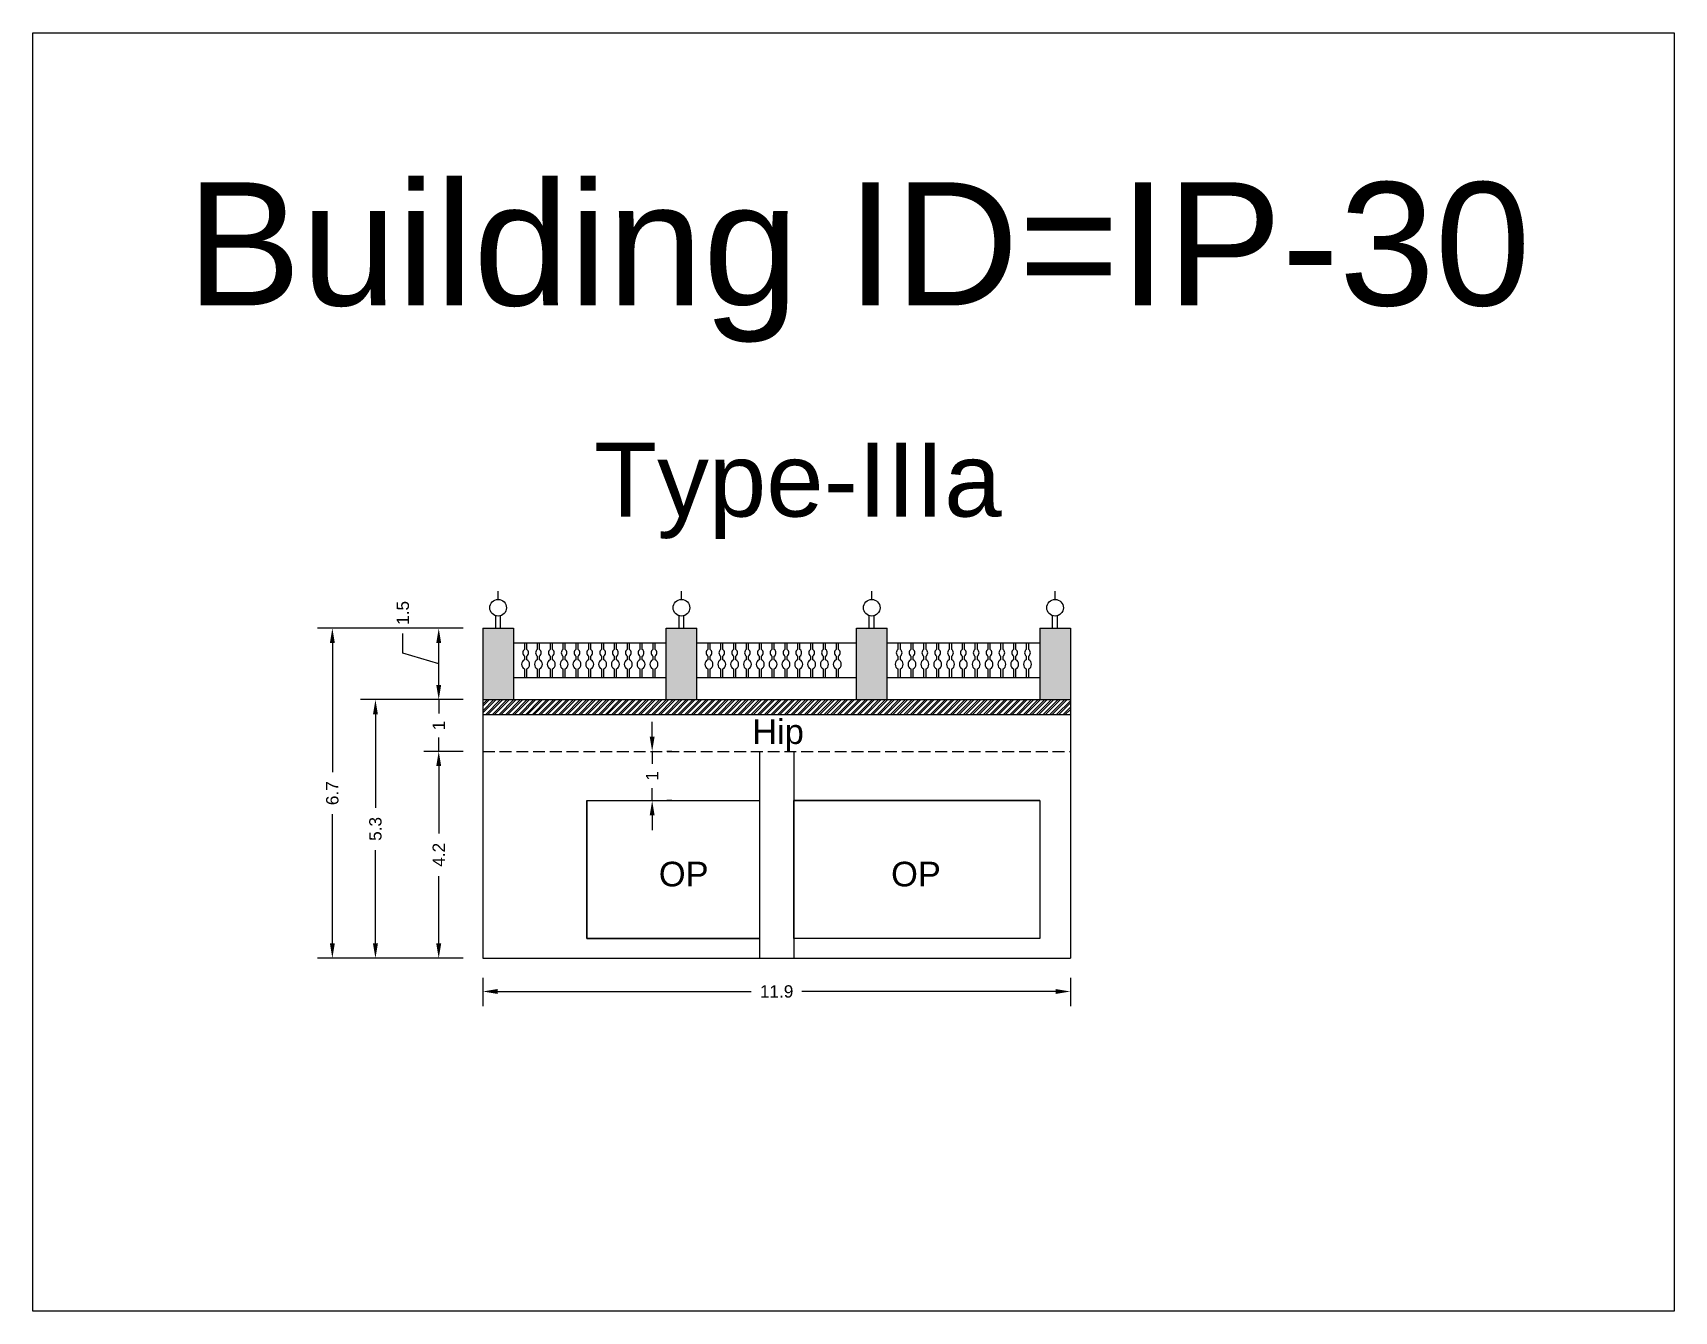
# Model space of a CAD drawing. Header units: metres. Extents: x 3416658 to 3417184, y -6712896 to -6712690.
# Drawn here: x 3417053.56 to 3417086.87, y -6712778.92 to -6712752.97 of the extents above; entities that cross this region are included whole.
import ezdxf

# ---------------------------------------------------------------- set-up
doc = ezdxf.new("R2010")
doc.units = ezdxf.units.M
doc.linetypes.add('ACAD_ISO02W100', pattern=[15, 12, -3])
doc.layers.add('Dotted', color=7, linetype='ACAD_ISO02W100', plot=False)
doc.styles.get("Standard").update_dxf_attribs({"font": 'arial.ttf'})
doc.dimstyles.new('ISO-25', dxfattribs={"dimtxt": 0.25, "dimasz": 0.3, "dimexe": 0.3, "dimexo": 0.4, "dimgap": 0.2, "dimtad": 0, "dimdec": 1, "dimdsep": 46, "dimtxsty": 'Standard', "dimcen": 2.5, "dimadec": 0, "dimazin": 0, "dimtfac": 1, "dimtdec": 1, "dimtmove": 0, "dimatfit": 3, "dimfxl": 1, "dimarcsym": 0})

msp = doc.modelspace()

# ---------------------------------------------------------------- texts
at = {"attachment_point": 1}
for s, heights, insert, char_height in [('Building ID=IP-30', [0.517], (3417056.68, -6712756), 2.5), ('Type-IIIa  ', [0.517], (3417064.952, -6712761.286), 1.5), ('Hip', [0], (3417068.16, -6712766.902), 0.5), ('OP', [0], (3417066.265, -6712769.793), 0.5), ('OP', [0], (3417070.978, -6712769.793), 0.5)]:
    msp.add_mtext_dynamic_manual_height_columns(s, width=67.86454, gutter_width=12.5, heights=heights, dxfattribs=dict(at, insert=insert, char_height=char_height))

# ---------------------------------------------------------------- blocks, each defined once
blk = doc.blocks.new('*D248')
at = {"color": 0, "lineweight": -2, "transparency": 16777216}
for p, q in [((3417062.295, -6712767.552), (3417061.499, -6712767.552)), ((3417061.799, -6712767.852), (3417061.799, -6712769.221)), ((3417061.799, -6712771.452), (3417061.799, -6712770.083)), ((3417062.295, -6712771.752), (3417061.499, -6712771.752))]:
    blk.add_line(p, q, dxfattribs=at)
at = {"color": 0, "transparency": 16777216}
for points in [[(3417061.749, -6712767.852), (3417061.849, -6712767.852), (3417061.799, -6712767.552)], [(3417061.749, -6712771.452), (3417061.849, -6712771.452), (3417061.799, -6712771.752)]]:
    blk.add_solid(points, dxfattribs=at)
at = {"layer": 'Defpoints', "color": 0, "transparency": 16777216}
for p in [(3417061.799, -6712767.552), (3417062.695, -6712767.552), (3417062.695, -6712771.752)]:
    blk.add_point(p, dxfattribs=at)
at = {"color": 0, "transparency": 16777216, "insert": (3417061.799, -6712769.652), "char_height": 0.25, "attachment_point": 5, "rotation": 90}
blk.add_mtext('4.2', dxfattribs=at)
blk = doc.blocks.new('*D249')
at = {"color": 0, "lineweight": -2, "transparency": 16777216}
for p, q in [((3417061.799, -6712766.202), (3417061.799, -6712765.902)), ((3417062.295, -6712766.502), (3417061.499, -6712766.502)), ((3417061.799, -6712766.502), (3417061.799, -6712766.781)), ((3417061.799, -6712767.552), (3417061.799, -6712767.273)), ((3417062.295, -6712767.552), (3417061.499, -6712767.552)), ((3417061.799, -6712767.852), (3417061.799, -6712768.152))]:
    blk.add_line(p, q, dxfattribs=at)
at = {"color": 0, "transparency": 16777216}
for points in [[(3417061.749, -6712766.202), (3417061.849, -6712766.202), (3417061.799, -6712766.502)], [(3417061.749, -6712767.852), (3417061.849, -6712767.852), (3417061.799, -6712767.552)]]:
    blk.add_solid(points, dxfattribs=at)
at = {"layer": 'Defpoints', "color": 0, "transparency": 16777216}
for p in [(3417061.799, -6712766.502), (3417062.695, -6712766.502), (3417062.695, -6712767.552)]:
    blk.add_point(p, dxfattribs=at)
at = {"color": 0, "transparency": 16777216, "insert": (3417061.799, -6712767.027), "char_height": 0.25, "attachment_point": 5, "rotation": 90}
blk.add_mtext('1', dxfattribs=at)
blk = doc.blocks.new('*D250')
at = {"color": 0, "lineweight": -2, "transparency": 16777216}
for p, q in [((3417062.295, -6712765.052), (3417061.499, -6712765.052)), ((3417061.072, -6712765.559), (3417061.072, -6712765.159)), ((3417061.799, -6712766.202), (3417061.799, -6712765.352)), ((3417061.799, -6712765.777), (3417061.072, -6712765.559)), ((3417062.295, -6712766.502), (3417061.499, -6712766.502))]:
    blk.add_line(p, q, dxfattribs=at)
at = {"color": 0, "transparency": 16777216}
for points in [[(3417061.749, -6712765.352), (3417061.849, -6712765.352), (3417061.799, -6712765.052)], [(3417061.749, -6712766.202), (3417061.849, -6712766.202), (3417061.799, -6712766.502)]]:
    blk.add_solid(points, dxfattribs=at)
at = {"layer": 'Defpoints', "color": 0, "transparency": 16777216}
for p in [(3417061.799, -6712765.052), (3417062.695, -6712765.052), (3417062.695, -6712766.502)]:
    blk.add_point(p, dxfattribs=at)
at = {"color": 0, "transparency": 16777216, "insert": (3417061.072, -6712764.742), "char_height": 0.25, "attachment_point": 5, "rotation": 90}
blk.add_mtext('1.5', dxfattribs=at)
blk = doc.blocks.new('*D251')
at = {"color": 0, "lineweight": -2, "transparency": 16777216}
for p, q in [((3417062.295, -6712766.502), (3417060.215, -6712766.502)), ((3417060.515, -6712766.802), (3417060.515, -6712768.699)), ((3417060.515, -6712771.452), (3417060.515, -6712769.555)), ((3417062.295, -6712771.752), (3417060.215, -6712771.752))]:
    blk.add_line(p, q, dxfattribs=at)
at = {"color": 0, "transparency": 16777216}
for points in [[(3417060.465, -6712766.802), (3417060.565, -6712766.802), (3417060.515, -6712766.502)], [(3417060.465, -6712771.452), (3417060.565, -6712771.452), (3417060.515, -6712771.752)]]:
    blk.add_solid(points, dxfattribs=at)
at = {"layer": 'Defpoints', "color": 0, "transparency": 16777216}
for p in [(3417060.515, -6712766.502), (3417062.695, -6712766.502), (3417062.695, -6712771.752)]:
    blk.add_point(p, dxfattribs=at)
at = {"color": 0, "transparency": 16777216, "insert": (3417060.515, -6712769.127), "char_height": 0.25, "attachment_point": 5, "rotation": 90}
blk.add_mtext('5.3', dxfattribs=at)
blk = doc.blocks.new('*D252')
at = {"color": 0, "lineweight": -2, "transparency": 16777216}
for p, q in [((3417062.295, -6712765.052), (3417059.341, -6712765.052)), ((3417059.641, -6712765.352), (3417059.641, -6712767.974)), ((3417059.641, -6712771.452), (3417059.641, -6712768.83)), ((3417062.295, -6712771.752), (3417059.341, -6712771.752))]:
    blk.add_line(p, q, dxfattribs=at)
at = {"color": 0, "transparency": 16777216}
for points in [[(3417059.591, -6712765.352), (3417059.691, -6712765.352), (3417059.641, -6712765.052)], [(3417059.591, -6712771.452), (3417059.691, -6712771.452), (3417059.641, -6712771.752)]]:
    blk.add_solid(points, dxfattribs=at)
at = {"layer": 'Defpoints', "color": 0, "transparency": 16777216}
for p in [(3417059.641, -6712765.052), (3417062.695, -6712765.052), (3417062.695, -6712771.752)]:
    blk.add_point(p, dxfattribs=at)
at = {"color": 0, "transparency": 16777216, "insert": (3417059.641, -6712768.402), "char_height": 0.25, "attachment_point": 5, "rotation": 90}
blk.add_mtext('6.7', dxfattribs=at)
blk = doc.blocks.new('*D253')
at = {"color": 0, "lineweight": -2, "transparency": 16777216}
for p, q in [((3417066.13, -6712767.252), (3417066.13, -6712766.952)), ((3417066.13, -6712767.552), (3417066.13, -6712767.806)), ((3417066.53, -6712767.552), (3417066.43, -6712767.552)), ((3417066.13, -6712768.552), (3417066.13, -6712768.298)), ((3417066.53, -6712768.552), (3417066.43, -6712768.552)), ((3417066.13, -6712768.852), (3417066.13, -6712769.152))]:
    blk.add_line(p, q, dxfattribs=at)
at = {"color": 0, "transparency": 16777216}
for points in [[(3417066.08, -6712767.252), (3417066.18, -6712767.252), (3417066.13, -6712767.552)], [(3417066.08, -6712768.852), (3417066.18, -6712768.852), (3417066.13, -6712768.552)]]:
    blk.add_solid(points, dxfattribs=at)
at = {"layer": 'Defpoints', "color": 0, "transparency": 16777216}
for p in [(3417066.13, -6712767.552), (3417066.13, -6712767.552), (3417066.13, -6712768.552)]:
    blk.add_point(p, dxfattribs=at)
at = {"color": 0, "transparency": 16777216, "insert": (3417066.13, -6712768.052), "char_height": 0.25, "attachment_point": 5, "rotation": 90}
blk.add_mtext('1', dxfattribs=at)
blk = doc.blocks.new('*D523')
at = {"color": 0, "lineweight": -2, "transparency": 16777216}
for p, q in [((3417062.695, -6712772.152), (3417062.695, -6712772.727)), ((3417062.995, -6712772.427), (3417068.142, -6712772.427)), ((3417074.315, -6712772.427), (3417069.168, -6712772.427)), ((3417074.615, -6712772.152), (3417074.615, -6712772.727))]:
    blk.add_line(p, q, dxfattribs=at)
at = {"color": 0, "transparency": 16777216}
for points in [[(3417062.995, -6712772.377), (3417062.995, -6712772.477), (3417062.695, -6712772.427)], [(3417074.315, -6712772.377), (3417074.315, -6712772.477), (3417074.615, -6712772.427)]]:
    blk.add_solid(points, dxfattribs=at)
at = {"layer": 'Defpoints', "color": 0, "transparency": 16777216}
for p in [(3417062.695, -6712771.752), (3417074.615, -6712771.752), (3417074.615, -6712772.427)]:
    blk.add_point(p, dxfattribs=at)
at = {"color": 0, "transparency": 16777216, "insert": (3417068.655, -6712772.427), "char_height": 0.25, "attachment_point": 5}
blk.add_mtext('11.9', dxfattribs=at)

# ---------------------------------------------------------------- dimensions: what is measured, and where the dimension line sits
dim = msp.add_linear_dim(base=(3417061.799486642, -6712765.051950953), p1=(3417062.695159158, -6712766.501950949), p2=(3417062.695159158, -6712765.051950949), angle=90, dimstyle='ISO-25', override={"dimtmove": 1})
dim.commit()
dim.dimension.update_dxf_attribs({"geometry": '*D250', "text_midpoint": (3417061.071843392, -6712764.958657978)})
for base, p1, p2, picture, middle in [((3417059.641, -6712765.052), (3417062.695, -6712771.752), (3417062.695, -6712765.052), '*D252', (3417059.641, -6712768.402)), ((3417060.514510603, -6712766.501950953), (3417062.695159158, -6712771.751950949), (3417062.695159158, -6712766.501950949), '*D251', (3417060.5145106, -6712769.126950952)), ((3417066.13, -6712767.552), (3417066.13, -6712768.552), (3417066.13, -6712767.552), '*D253', (3417066.13, -6712768.052)), ((3417061.799, -6712767.552), (3417062.695, -6712771.752), (3417062.695, -6712767.552), '*D248', (3417061.799, -6712769.652))]:
    dim = msp.add_linear_dim(base=base, p1=p1, p2=p2, angle=90, dimstyle='ISO-25')
    dim.commit()
    dim.dimension.update_dxf_attribs({"geometry": picture, "text_midpoint": middle})
dim = msp.add_linear_dim(base=(3417061.799486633, -6712766.501950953), p1=(3417062.695159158, -6712767.551950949), p2=(3417062.695159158, -6712766.501950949), angle=90, dimstyle='ISO-25')
dim.commit()
dim.dimension.update_dxf_attribs({"geometry": '*D249', "text_midpoint": (3417061.799486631, -6712767.026950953), "dimtype": 160})
dim = msp.add_linear_dim(base=(3417074.615, -6712772.427), p1=(3417062.695, -6712771.752), p2=(3417074.615, -6712771.752), dimstyle='ISO-25')
dim.commit()
dim.dimension.update_dxf_attribs({"geometry": '*D523', "text_midpoint": (3417068.655, -6712772.427)})

# ---------------------------------------------------------------- hatches: boundary and pattern name
h = msp.add_hatch(color=256)
h.dxf.hatch_style = 1
h.paths.add_polyline_path([(3417066.415, -6712766.502), (3417067.035, -6712766.502), (3417067.035, -6712765.052), (3417066.415, -6712765.052)])
h.paths.add_polyline_path([(3417062.695, -6712766.502), (3417063.315, -6712766.502), (3417063.315, -6712765.052), (3417062.695, -6712765.052)])
h.paths.add_polyline_path([(3417070.275, -6712766.502), (3417070.895, -6712766.502), (3417070.895, -6712765.052), (3417070.275, -6712765.052)])
h.paths.add_polyline_path([(3417074.615, -6712765.052), (3417073.995, -6712765.052), (3417073.995, -6712766.502), (3417074.615, -6712766.502)])
h = msp.add_hatch()
h.set_pattern_fill('ANSI32', color=256, scale=0.01)
h.set_pattern_definition([(45, (-50.96949, 26.99843), (-0.067351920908, 0.067351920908), []), (45, (-50.92459, 26.99843), (-0.067351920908, 0.067351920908), [])])
h.paths.add_polyline_path([(3417062.695, -6712766.502), (3417062.695, -6712766.802), (3417074.615, -6712766.802), (3417074.615, -6712766.502)])

# ---------------------------------------------------------------- linework, layer by layer
for points in [[(3417053.563, -6712752.965), (3417086.867, -6712752.965), (3417086.867, -6712778.917), (3417053.563, -6712778.917)], [(3417064.805, -6712768.552), (3417068.305, -6712768.552), (3417068.305, -6712771.352), (3417064.805, -6712771.352)], [(3417069.005, -6712768.552), (3417073.995, -6712768.552), (3417073.995, -6712771.352), (3417069.005, -6712771.352)]]:
    msp.add_lwpolyline(points, close=True)
for points in [[(3417063.005, -6712764.468), (3417063.005, -6712764.302)], [(3417066.725, -6712764.468), (3417066.725, -6712764.302)], [(3417070.585, -6712764.468), (3417070.585, -6712764.302)], [(3417074.305, -6712764.468), (3417074.305, -6712764.302)], [(3417062.695, -6712765.052), (3417062.695, -6712771.752)], [(3417062.695, -6712765.052), (3417063.315, -6712765.052)], [(3417062.955, -6712765.052), (3417062.955, -6712764.797)], [(3417063.055, -6712765.052), (3417063.055, -6712764.797)], [(3417063.315, -6712765.052), (3417063.315, -6712766.502)], [(3417066.415, -6712766.502), (3417066.415, -6712765.052)], [(3417066.415, -6712765.052), (3417067.035, -6712765.052)], [(3417066.675, -6712765.052), (3417066.675, -6712764.797)], [(3417066.775, -6712765.052), (3417066.775, -6712764.797)], [(3417067.035, -6712766.502), (3417067.035, -6712765.052)], [(3417070.275, -6712766.502), (3417070.275, -6712765.052)], [(3417070.275, -6712765.052), (3417070.895, -6712765.052)], [(3417070.535, -6712765.052), (3417070.535, -6712764.797)], [(3417070.635, -6712765.052), (3417070.635, -6712764.797)], [(3417070.895, -6712766.502), (3417070.895, -6712765.052)], [(3417073.995, -6712765.052), (3417073.995, -6712766.502)], [(3417073.995, -6712765.052), (3417074.615, -6712765.052)], [(3417074.255, -6712765.052), (3417074.255, -6712764.797)], [(3417074.355, -6712765.052), (3417074.355, -6712764.797)], [(3417074.615, -6712765.052), (3417074.615, -6712771.752)], [(3417063.315, -6712765.352), (3417066.415, -6712765.352)], [(3417067.035, -6712765.352), (3417070.275, -6712765.352)], [(3417070.895, -6712765.352), (3417073.995, -6712765.352)], [(3417063.315, -6712766.052), (3417066.415, -6712766.052)], [(3417067.035, -6712766.052), (3417070.275, -6712766.052)], [(3417070.895, -6712766.052), (3417073.995, -6712766.052)], [(3417062.695, -6712766.502), (3417074.615, -6712766.502)], [(3417062.695, -6712766.802), (3417074.615, -6712766.802)], [(3417068.305, -6712767.552), (3417068.305, -6712771.752)], [(3417069.005, -6712767.552), (3417069.005, -6712771.752)], [(3417064.805, -6712768.552), (3417064.805, -6712771.352)], [(3417064.805, -6712768.552), (3417068.305, -6712768.552)], [(3417073.995, -6712768.552), (3417069.005, -6712768.552)], [(3417073.995, -6712768.552), (3417073.995, -6712771.352)], [(3417064.805, -6712771.352), (3417068.305, -6712771.352)], [(3417073.995, -6712771.352), (3417069.005, -6712771.352)], [(3417062.695, -6712771.752), (3417074.615, -6712771.752)]]:
    msp.add_lwpolyline(points)
for points in [[(3417063.537, -6712765.352), (3417063.537, -6712765.483, 0.504557), (3417063.537, -6712765.618), (3417063.537, -6712765.692, 0.59952), (3417063.537, -6712765.879), (3417063.537, -6712766.052)], [(3417063.586, -6712766.052), (3417063.586, -6712765.879, 0.59952), (3417063.586, -6712765.692), (3417063.586, -6712765.618, 0.504557), (3417063.586, -6712765.483), (3417063.586, -6712765.352)], [(3417063.798, -6712765.352), (3417063.798, -6712765.483, 0.504557), (3417063.798, -6712765.618), (3417063.798, -6712765.692, 0.59952), (3417063.798, -6712765.879), (3417063.798, -6712766.052)], [(3417063.846, -6712766.052), (3417063.846, -6712765.879, 0.59952), (3417063.846, -6712765.692), (3417063.846, -6712765.618, 0.504557), (3417063.846, -6712765.483), (3417063.846, -6712765.352)], [(3417064.058, -6712765.352), (3417064.058, -6712765.483, 0.504557), (3417064.058, -6712765.618), (3417064.058, -6712765.692, 0.59952), (3417064.058, -6712765.879), (3417064.058, -6712766.052)], [(3417064.107, -6712766.052), (3417064.107, -6712765.879, 0.59952), (3417064.107, -6712765.692), (3417064.107, -6712765.618, 0.504557), (3417064.107, -6712765.483), (3417064.107, -6712765.352)], [(3417064.319, -6712765.352), (3417064.319, -6712765.483, 0.504557), (3417064.319, -6712765.618), (3417064.319, -6712765.692, 0.59952), (3417064.319, -6712765.879), (3417064.319, -6712766.052)], [(3417064.367, -6712766.052), (3417064.367, -6712765.879, 0.59952), (3417064.367, -6712765.692), (3417064.367, -6712765.618, 0.504557), (3417064.367, -6712765.483), (3417064.367, -6712765.352)], [(3417064.579, -6712765.352), (3417064.579, -6712765.483, 0.504557), (3417064.579, -6712765.618), (3417064.579, -6712765.692, 0.59952), (3417064.579, -6712765.879), (3417064.579, -6712766.052)], [(3417064.628, -6712766.052), (3417064.628, -6712765.879, 0.59952), (3417064.628, -6712765.692), (3417064.628, -6712765.618, 0.504557), (3417064.628, -6712765.483), (3417064.628, -6712765.352)], [(3417064.839, -6712765.352), (3417064.839, -6712765.483, 0.504557), (3417064.839, -6712765.618), (3417064.839, -6712765.692, 0.59952), (3417064.839, -6712765.879), (3417064.839, -6712766.052)], [(3417064.888, -6712766.052), (3417064.888, -6712765.879, 0.59952), (3417064.888, -6712765.692), (3417064.888, -6712765.618, 0.504557), (3417064.888, -6712765.483), (3417064.888, -6712765.352)], [(3417065.1, -6712765.352), (3417065.1, -6712765.483, 0.504557), (3417065.1, -6712765.618), (3417065.1, -6712765.692, 0.59952), (3417065.1, -6712765.879), (3417065.1, -6712766.052)], [(3417065.148, -6712766.052), (3417065.148, -6712765.879, 0.59952), (3417065.148, -6712765.692), (3417065.148, -6712765.618, 0.504557), (3417065.148, -6712765.483), (3417065.148, -6712765.352)], [(3417065.36, -6712765.352), (3417065.36, -6712765.483, 0.504557), (3417065.36, -6712765.618), (3417065.36, -6712765.692, 0.59952), (3417065.36, -6712765.879), (3417065.36, -6712766.052)], [(3417065.409, -6712766.052), (3417065.409, -6712765.879, 0.59952), (3417065.409, -6712765.692), (3417065.409, -6712765.618, 0.504557), (3417065.409, -6712765.483), (3417065.409, -6712765.352)], [(3417065.621, -6712765.352), (3417065.621, -6712765.483, 0.504557), (3417065.621, -6712765.618), (3417065.621, -6712765.692, 0.59952), (3417065.621, -6712765.879), (3417065.621, -6712766.052)], [(3417065.669, -6712766.052), (3417065.669, -6712765.879, 0.59952), (3417065.669, -6712765.692), (3417065.669, -6712765.618, 0.504557), (3417065.669, -6712765.483), (3417065.669, -6712765.352)], [(3417065.881, -6712765.352), (3417065.881, -6712765.483, 0.504557), (3417065.881, -6712765.618), (3417065.881, -6712765.692, 0.59952), (3417065.881, -6712765.879), (3417065.881, -6712766.052)], [(3417065.93, -6712766.052), (3417065.93, -6712765.879, 0.59952), (3417065.93, -6712765.692), (3417065.93, -6712765.618, 0.504557), (3417065.93, -6712765.483), (3417065.93, -6712765.352)], [(3417066.141, -6712765.352), (3417066.141, -6712765.483, 0.504557), (3417066.141, -6712765.618), (3417066.141, -6712765.692, 0.59952), (3417066.141, -6712765.879), (3417066.141, -6712766.052)], [(3417066.19, -6712766.052), (3417066.19, -6712765.879, 0.59952), (3417066.19, -6712765.692), (3417066.19, -6712765.618, 0.504557), (3417066.19, -6712765.483), (3417066.19, -6712765.352)], [(3417067.257, -6712765.352), (3417067.257, -6712765.483, 0.504557), (3417067.257, -6712765.618), (3417067.257, -6712765.692, 0.59952), (3417067.257, -6712765.879), (3417067.257, -6712766.052)], [(3417067.306, -6712766.052), (3417067.306, -6712765.879, 0.59952), (3417067.306, -6712765.692), (3417067.306, -6712765.618, 0.504557), (3417067.306, -6712765.483), (3417067.306, -6712765.352)], [(3417067.518, -6712765.352), (3417067.518, -6712765.483, 0.504557), (3417067.518, -6712765.618), (3417067.518, -6712765.692, 0.59952), (3417067.518, -6712765.879), (3417067.518, -6712766.052)], [(3417067.566, -6712766.052), (3417067.566, -6712765.879, 0.59952), (3417067.566, -6712765.692), (3417067.566, -6712765.618, 0.504557), (3417067.566, -6712765.483), (3417067.566, -6712765.352)], [(3417067.778, -6712765.352), (3417067.778, -6712765.483, 0.504557), (3417067.778, -6712765.618), (3417067.778, -6712765.692, 0.59952), (3417067.778, -6712765.879), (3417067.778, -6712766.052)], [(3417067.827, -6712766.052), (3417067.827, -6712765.879, 0.59952), (3417067.827, -6712765.692), (3417067.827, -6712765.618, 0.504557), (3417067.827, -6712765.483), (3417067.827, -6712765.352)], [(3417068.039, -6712765.352), (3417068.039, -6712765.483, 0.504557), (3417068.039, -6712765.618), (3417068.039, -6712765.692, 0.59952), (3417068.039, -6712765.879), (3417068.039, -6712766.052)], [(3417068.087, -6712766.052), (3417068.087, -6712765.879, 0.59952), (3417068.087, -6712765.692), (3417068.087, -6712765.618, 0.504557), (3417068.087, -6712765.483), (3417068.087, -6712765.352)], [(3417068.299, -6712765.352), (3417068.299, -6712765.483, 0.504557), (3417068.299, -6712765.618), (3417068.299, -6712765.692, 0.59952), (3417068.299, -6712765.879), (3417068.299, -6712766.052)], [(3417068.348, -6712766.052), (3417068.348, -6712765.879, 0.59952), (3417068.348, -6712765.692), (3417068.348, -6712765.618, 0.504557), (3417068.348, -6712765.483), (3417068.348, -6712765.352)], [(3417068.559, -6712765.352), (3417068.559, -6712765.483, 0.504557), (3417068.559, -6712765.618), (3417068.559, -6712765.692, 0.59952), (3417068.559, -6712765.879), (3417068.559, -6712766.052)], [(3417068.608, -6712766.052), (3417068.608, -6712765.879, 0.59952), (3417068.608, -6712765.692), (3417068.608, -6712765.618, 0.504557), (3417068.608, -6712765.483), (3417068.608, -6712765.352)], [(3417068.82, -6712765.352), (3417068.82, -6712765.483, 0.504557), (3417068.82, -6712765.618), (3417068.82, -6712765.692, 0.59952), (3417068.82, -6712765.879), (3417068.82, -6712766.052)], [(3417068.868, -6712766.052), (3417068.868, -6712765.879, 0.59952), (3417068.868, -6712765.692), (3417068.868, -6712765.618, 0.504557), (3417068.868, -6712765.483), (3417068.868, -6712765.352)], [(3417069.08, -6712765.352), (3417069.08, -6712765.483, 0.504557), (3417069.08, -6712765.618), (3417069.08, -6712765.692, 0.59952), (3417069.08, -6712765.879), (3417069.08, -6712766.052)], [(3417069.129, -6712766.052), (3417069.129, -6712765.879, 0.59952), (3417069.129, -6712765.692), (3417069.129, -6712765.618, 0.504557), (3417069.129, -6712765.483), (3417069.129, -6712765.352)], [(3417069.341, -6712765.352), (3417069.341, -6712765.483, 0.504557), (3417069.341, -6712765.618), (3417069.341, -6712765.692, 0.59952), (3417069.341, -6712765.879), (3417069.341, -6712766.052)], [(3417069.389, -6712766.052), (3417069.389, -6712765.879, 0.59952), (3417069.389, -6712765.692), (3417069.389, -6712765.618, 0.504557), (3417069.389, -6712765.483), (3417069.389, -6712765.352)], [(3417069.601, -6712765.352), (3417069.601, -6712765.483, 0.504557), (3417069.601, -6712765.618), (3417069.601, -6712765.692, 0.59952), (3417069.601, -6712765.879), (3417069.601, -6712766.052)], [(3417069.65, -6712766.052), (3417069.65, -6712765.879, 0.59952), (3417069.65, -6712765.692), (3417069.65, -6712765.618, 0.504557), (3417069.65, -6712765.483), (3417069.65, -6712765.352)], [(3417069.861, -6712765.352), (3417069.861, -6712765.483, 0.504557), (3417069.861, -6712765.618), (3417069.861, -6712765.692, 0.59952), (3417069.861, -6712765.879), (3417069.861, -6712766.052)], [(3417069.91, -6712766.052), (3417069.91, -6712765.879, 0.59952), (3417069.91, -6712765.692), (3417069.91, -6712765.618, 0.504557), (3417069.91, -6712765.483), (3417069.91, -6712765.352)], [(3417071.117, -6712765.352), (3417071.117, -6712765.483, 0.504557), (3417071.117, -6712765.618), (3417071.117, -6712765.692, 0.59952), (3417071.117, -6712765.879), (3417071.117, -6712766.052)], [(3417071.166, -6712766.052), (3417071.166, -6712765.879, 0.59952), (3417071.166, -6712765.692), (3417071.166, -6712765.618, 0.504557), (3417071.166, -6712765.483), (3417071.166, -6712765.352)], [(3417071.378, -6712765.352), (3417071.378, -6712765.483, 0.504557), (3417071.378, -6712765.618), (3417071.378, -6712765.692, 0.59952), (3417071.378, -6712765.879), (3417071.378, -6712766.052)], [(3417071.426, -6712766.052), (3417071.426, -6712765.879, 0.59952), (3417071.426, -6712765.692), (3417071.426, -6712765.618, 0.504557), (3417071.426, -6712765.483), (3417071.426, -6712765.352)], [(3417071.638, -6712765.352), (3417071.638, -6712765.483, 0.504557), (3417071.638, -6712765.618), (3417071.638, -6712765.692, 0.59952), (3417071.638, -6712765.879), (3417071.638, -6712766.052)], [(3417071.687, -6712766.052), (3417071.687, -6712765.879, 0.59952), (3417071.687, -6712765.692), (3417071.687, -6712765.618, 0.504557), (3417071.687, -6712765.483), (3417071.687, -6712765.352)], [(3417071.899, -6712765.352), (3417071.899, -6712765.483, 0.504557), (3417071.899, -6712765.618), (3417071.899, -6712765.692, 0.59952), (3417071.899, -6712765.879), (3417071.899, -6712766.052)], [(3417071.947, -6712766.052), (3417071.947, -6712765.879, 0.59952), (3417071.947, -6712765.692), (3417071.947, -6712765.618, 0.504557), (3417071.947, -6712765.483), (3417071.947, -6712765.352)], [(3417072.159, -6712765.352), (3417072.159, -6712765.483, 0.504557), (3417072.159, -6712765.618), (3417072.159, -6712765.692, 0.59952), (3417072.159, -6712765.879), (3417072.159, -6712766.052)], [(3417072.208, -6712766.052), (3417072.208, -6712765.879, 0.59952), (3417072.208, -6712765.692), (3417072.208, -6712765.618, 0.504557), (3417072.208, -6712765.483), (3417072.208, -6712765.352)], [(3417072.419, -6712765.352), (3417072.419, -6712765.483, 0.504557), (3417072.419, -6712765.618), (3417072.419, -6712765.692, 0.59952), (3417072.419, -6712765.879), (3417072.419, -6712766.052)], [(3417072.468, -6712766.052), (3417072.468, -6712765.879, 0.59952), (3417072.468, -6712765.692), (3417072.468, -6712765.618, 0.504557), (3417072.468, -6712765.483), (3417072.468, -6712765.352)], [(3417072.68, -6712765.352), (3417072.68, -6712765.483, 0.504557), (3417072.68, -6712765.618), (3417072.68, -6712765.692, 0.59952), (3417072.68, -6712765.879), (3417072.68, -6712766.052)], [(3417072.728, -6712766.052), (3417072.728, -6712765.879, 0.59952), (3417072.728, -6712765.692), (3417072.728, -6712765.618, 0.504557), (3417072.728, -6712765.483), (3417072.728, -6712765.352)], [(3417072.94, -6712765.352), (3417072.94, -6712765.483, 0.504557), (3417072.94, -6712765.618), (3417072.94, -6712765.692, 0.59952), (3417072.94, -6712765.879), (3417072.94, -6712766.052)], [(3417072.989, -6712766.052), (3417072.989, -6712765.879, 0.59952), (3417072.989, -6712765.692), (3417072.989, -6712765.618, 0.504557), (3417072.989, -6712765.483), (3417072.989, -6712765.352)], [(3417073.201, -6712765.352), (3417073.201, -6712765.483, 0.504557), (3417073.201, -6712765.618), (3417073.201, -6712765.692, 0.59952), (3417073.201, -6712765.879), (3417073.201, -6712766.052)], [(3417073.249, -6712766.052), (3417073.249, -6712765.879, 0.59952), (3417073.249, -6712765.692), (3417073.249, -6712765.618, 0.504557), (3417073.249, -6712765.483), (3417073.249, -6712765.352)], [(3417073.461, -6712765.352), (3417073.461, -6712765.483, 0.504557), (3417073.461, -6712765.618), (3417073.461, -6712765.692, 0.59952), (3417073.461, -6712765.879), (3417073.461, -6712766.052)], [(3417073.51, -6712766.052), (3417073.51, -6712765.879, 0.59952), (3417073.51, -6712765.692), (3417073.51, -6712765.618, 0.504557), (3417073.51, -6712765.483), (3417073.51, -6712765.352)], [(3417073.721, -6712765.352), (3417073.721, -6712765.483, 0.504557), (3417073.721, -6712765.618), (3417073.721, -6712765.692, 0.59952), (3417073.721, -6712765.879), (3417073.721, -6712766.052)], [(3417073.77, -6712766.052), (3417073.77, -6712765.879, 0.59952), (3417073.77, -6712765.692), (3417073.77, -6712765.618, 0.504557), (3417073.77, -6712765.483), (3417073.77, -6712765.352)]]:
    msp.add_lwpolyline(points, format="xyb")
for centre in [(3417063.005, -6712764.636), (3417066.725, -6712764.636), (3417070.585, -6712764.636), (3417074.305, -6712764.636)]:
    msp.add_circle(centre, 0.169)
at = {"layer": 'Dotted', "ltscale": 0.02}
msp.add_lwpolyline([(3417062.695, -6712767.552), (3417074.615, -6712767.552)], dxfattribs=at)

msp.set_redraw_order([(e.dxf.handle, doc.entitydb.next_handle()) for e in msp.query("TEXT MTEXT ATTDEF DIMENSION ARC_DIMENSION")])  # texts and dimensions are drawn at this point

doc.saveas('drawing.dxf')
